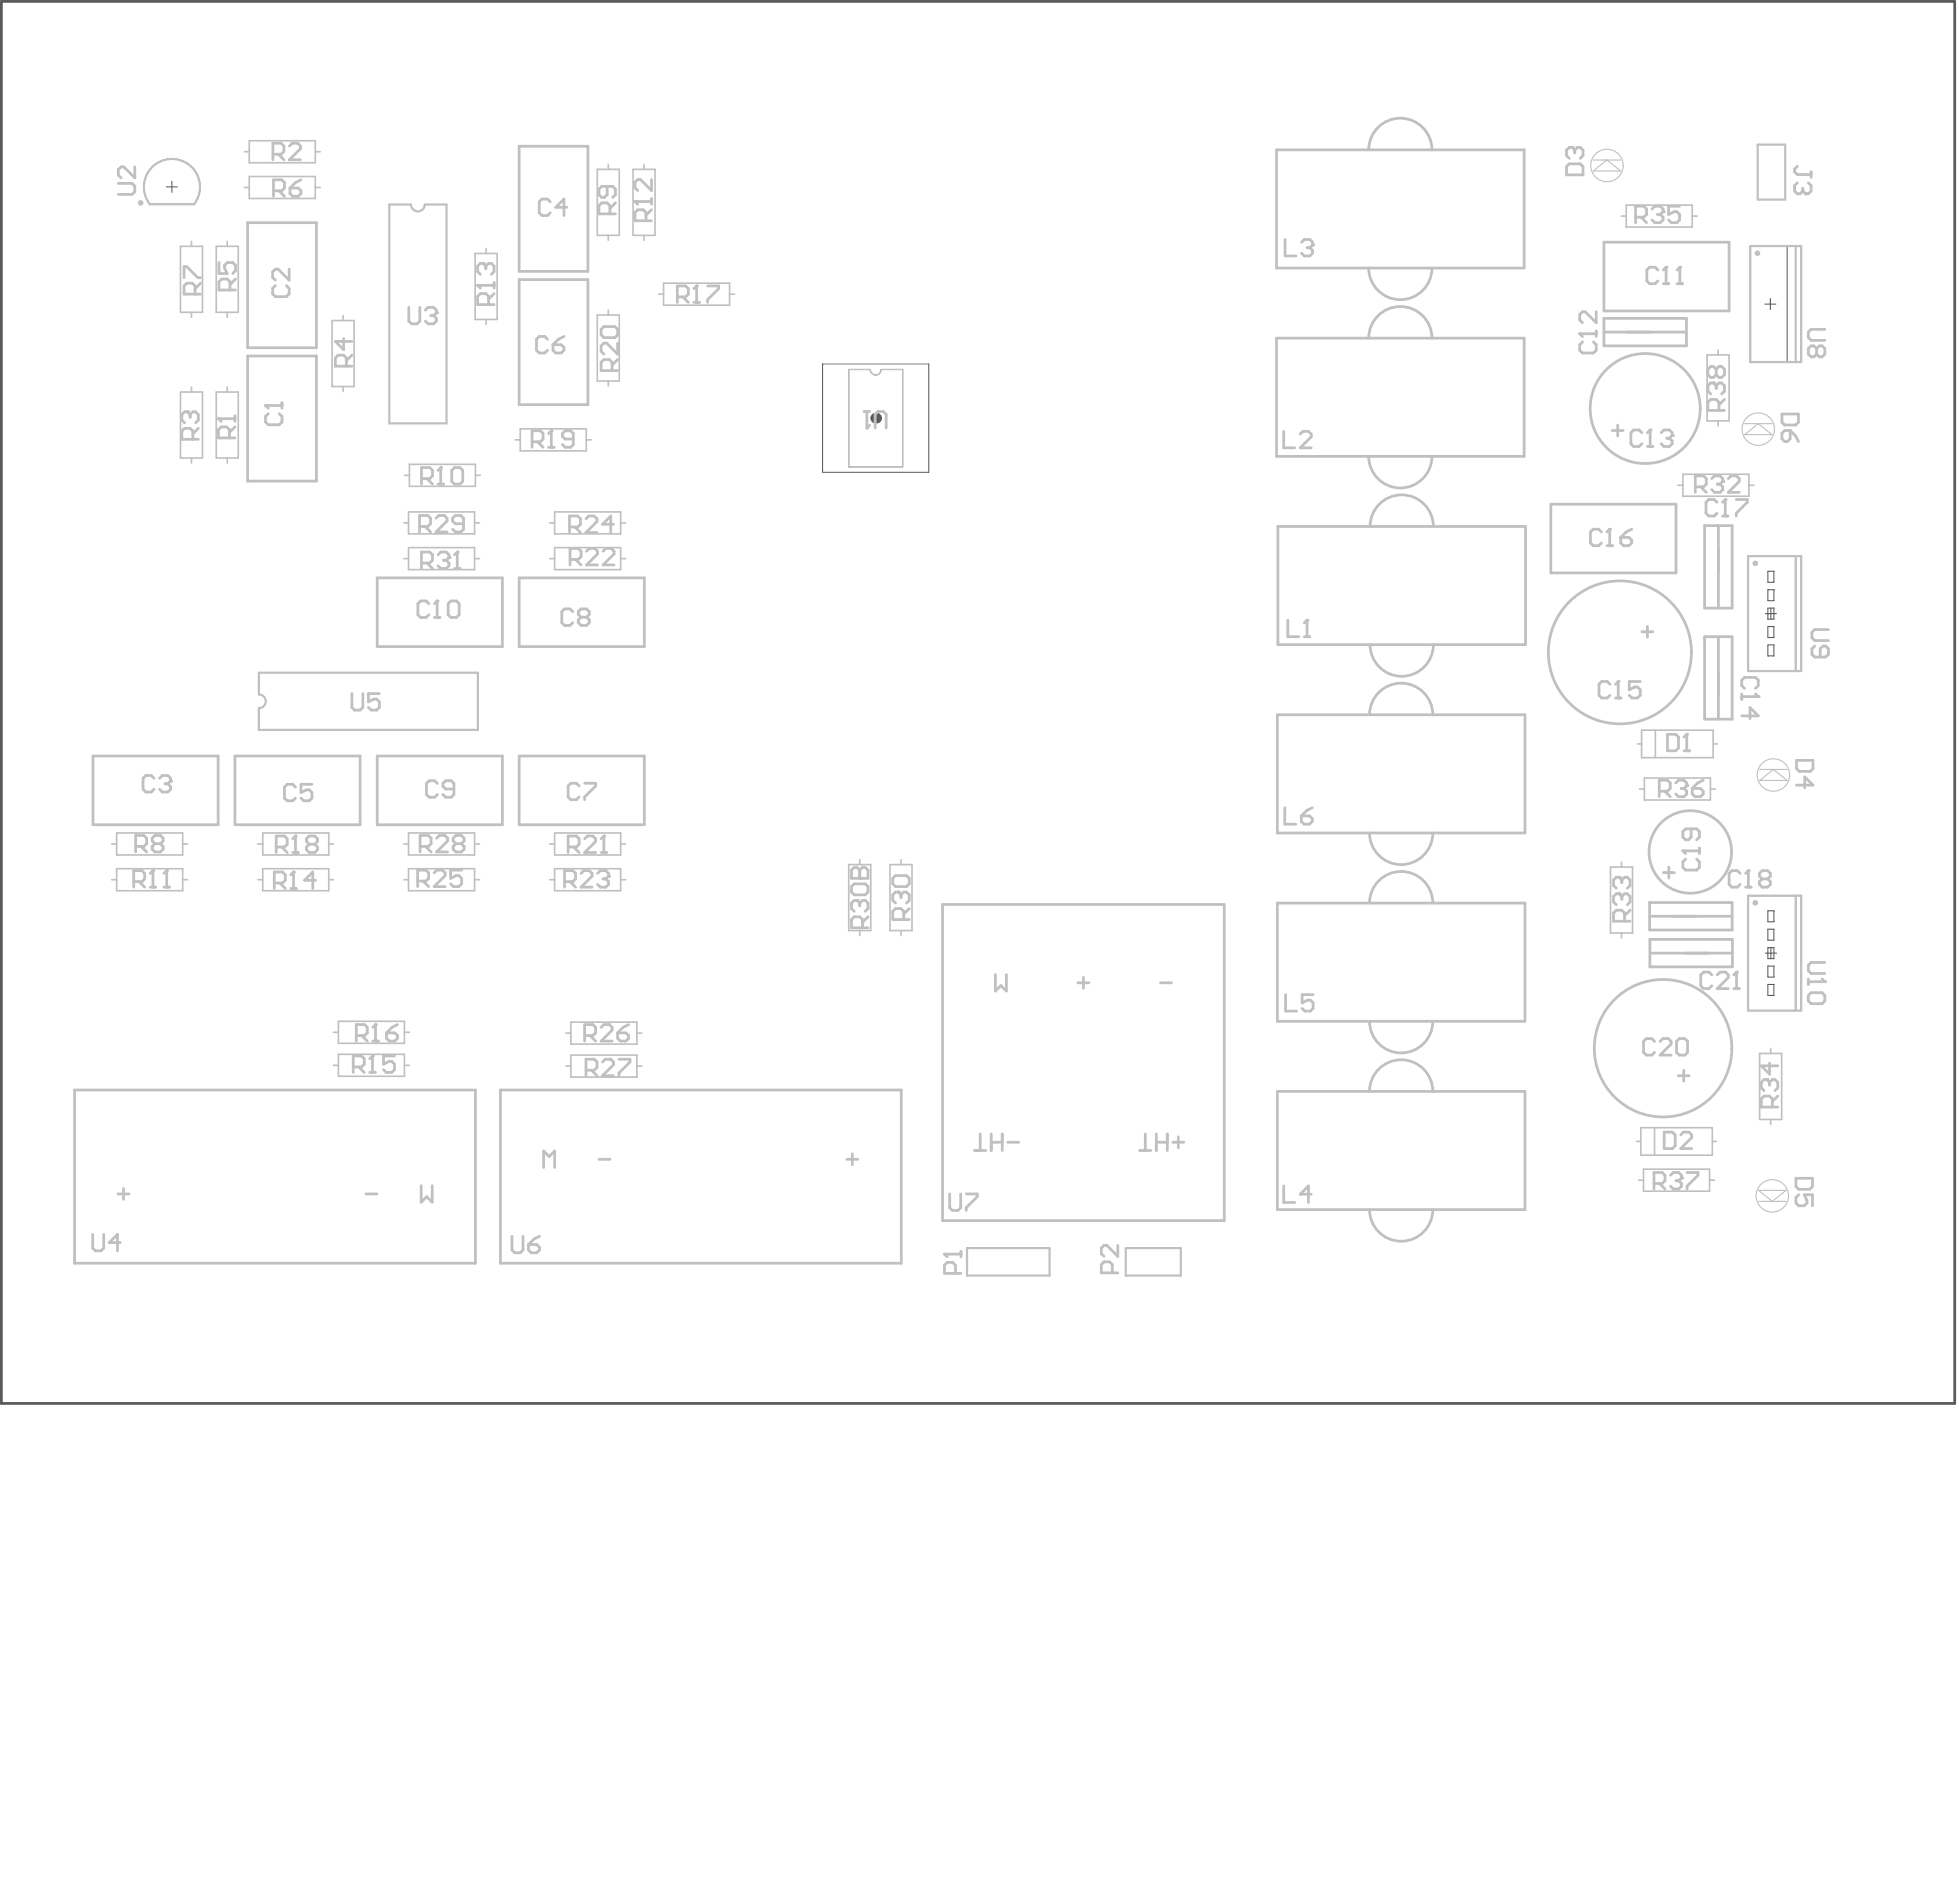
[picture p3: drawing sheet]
<svg xmlns="http://www.w3.org/2000/svg" width="1665mm" height="1597mm" viewBox="0 0 1665 1597" stroke-linecap="round" stroke-linejoin="round" font-family="sans-serif">
<path d="M141 159h10M146 154v9M1500 258h9M1504 254v9M1505 517v9M1500 521h10M1500 810h10M1505 805v9" fill="none" stroke="#5a5a5a" stroke-width=".94"/>
<path d="M1 1h1660v1191h-1660z" fill="none" stroke="#5a5a5a" stroke-width="2.3"/>
<path d="M699 309h90v92h-90z" fill="none" stroke="#5a5a5a" stroke-width=".85"/>
<circle cx="744" cy="355" r="5" fill="#5a5a5a"/>
<g fill="none" stroke="#5a5a5a" stroke-width=".94">
<path d="M165 173a24 24 0 0 0-3-32 24 24 0 0 0-32 0 24 24 0 0 0-3 32l38 1M1487 209h44v99h-44zM1519 209v99M1486 472h45v98h-45zM1526 472v98M1502 485h6v10h-6zM1502 501h6v9h-6zM1502 517h6v9h-6zM1502 532h6v10h-6zM1502 548h6v9h-6zM1486 761h45v97h-45zM1502 774h6v9h-6z"/>
<path d="M1526 761v97M1502 789h6v10h-6zM1502 805h6v9h-6zM1502 821h6v9h-6zM1502 836h6v10h-6z"/>
</g>
<path d="M721 314h18a5 5 0 0 0 5 5 5 5 0 0 0 5-5h18v83h-46z" fill="none" stroke="#5a5a5a" stroke-width=".85"/>
<g fill="none" stroke="#c0c0c0" stroke-width="1.4">
<path d="M212 120h56v18h-56zM208 129h4M268 129h4M517 140v4M547 140v4M208 159h4M212 150h56v19h-56zM268 159h4M508 144h18v56h-18zM538 144h19v56h-19zM1382 174h56v19h-56zM517 200v4"/>
<path d="M547 200v4M1378 184h4M1438 184h4M153 209h19v56h-19zM163 205v4M184 209h18v56h-18zM193 205v4M404 215h18v56h-18zM413 211v4M560 250h4M564 241h56v18h-56zM620 250h4"/>
<path d="M163 265v5M193 265v5M282 272h19v56h-19zM292 268v4M413 271v5M508 268h18v56h-18zM517 263v5M1460 297v4M1451 301h18v57h-18zM153 333h19v56h-19zM163 329v4M184 333h18v56h-18z"/>
<path d="M193 329v4M292 328v5M517 324v4M1460 358v4M438 374h4M442 364h56v19h-56zM498 374h4M163 389v4M193 389v4M348 394h56v19h-56zM344 404h4M404 404h4"/>
<path d="M1426 412h4M1430 403h56v19h-56zM1486 412h4M347 435h56v19h-56zM471 435h56v19h-56zM343 444h4M403 444h5M467 444h4M527 444h5M343 475h4M347 465h56v19h-56zM403 475h5"/>
<path d="M467 475h4M471 465h56v19h-56zM527 475h5M1392 632h3M1395 620h61v24h-61zM1407 620v24M1456 632h3M1393 670h4M1397 661h56v19h-56zM1453 670h5M95 717h4M99 708h56v18h-56z"/>
<path d="M155 717h4M219 717h4M223 708h56v18h-56zM279 717h4M343 717h4M347 708h56v18h-56zM403 717h5M467 717h4M471 708h56v18h-56zM527 717h5M99 738h56v19h-56zM223 738h56v19h-56z"/>
<path d="M347 738h56v19h-56zM471 738h56v19h-56zM721 734h19v57h-19zM731 730v4M756 734h19v57h-19zM766 730v4M1369 737h18v56h-18zM1378 732v5M95 747h4M155 747h4M219 747h4M279 747h4"/>
<path d="M343 747h4M403 747h5M467 747h4M527 747h5M731 791v4M766 791v4M1378 793v4M283 877h5M288 868h56v18h-56zM344 877h4M481 878h4M485 868h56v19h-56z"/>
<path d="M541 878h4M288 896h56v18h-56zM485 896h56v19h-56zM1495 895h19v56h-19zM1505 891v4M283 905h5M344 905h4M481 906h4M541 906h4M1394 958h61v23h-61zM1406 958v23M1505 951v4"/>
<path d="M1391 970h3M1455 970h4M1397 993h56v19h-56zM1392 1003h5M1453 1003h4"/>
</g>
<path d="M1354 136h23M1354 145l12-9 11 9zM1482 360h24M1482 369l12-9 12 9zM1495 654h24M1495 663l12-9 12 9zM1494 1011h24l-12 10zM1494 1021h24" fill="none" stroke="#c0c0c0" stroke-width=".94"/>
<g fill="none" stroke="#c0c0c0" stroke-width="2.3">
<path d="M441 124h59v107h-59zM1085 127h210v101h-210zM210 189h59v106h-59zM1363 206h106v58h-106zM441 238h59v106h-59zM1363 270h70v24h-70zM1085 287h210v101h-210zM1363 282h69M210 302h59v107h-59zM1370 366h9M1375 361v9M1318 428h106v59h-106z"/>
<path d="M1086 447h210v101h-210zM1449 447h23v70h-23zM1460 447v68M321 491h106v58h-106zM441 491h107v58h-107zM487 520l-3-3h-4l-3 3v9l3 2h4l3-2M494 524l-3-2v-2l3-3h4l3 3v2l-3 2M494 524l-3 3v2l3 2h4l3-2v-2l-3-3M494 524h4M1395 537h10M1400 532v9M1449 541h23v70h-23z"/>
<path d="M1460 542v69M1086 607h210v101h-210zM79 642h106v59h-106zM200 642h106v59h-106zM321 642h106v59h-106zM441 642h107v59h-107zM130 740v14M1418 737v9M114 749h7l2-2v-5l-2-2h-7v14M118 749l5 5M128 754h4M1414 741h9"/>
<path d="M801 768h239v269h-239zM1086 767h210v101h-210zM1402 767h70v23h-70zM1402 778h69M1402 798h70v23h-70zM1403 810h69M916 835h9M921 830v10M1426 914h9M1431 909v9M63 926h341v147h-341zM425 926h341v147h-341z"/>
<path d="M1086 927h210v101h-210zM509 985h9M100 1014h10M105 1010v9M311 1014h9M358 1007v14l5-4 4 4v-14"/>
</g>
<path d="M1494 123h23v47h-23zM127 174h38M349 174h-18v186h48v-186h-18M1487 209h44v99h-44zM1526 209v99M1486 472h45v98h-45zM1526 472v98M220 590v-19h186v49h-186v-18M1486 761h45v97h-45zM1526 761v97M822 1060h70v24h-70zM957 1060h46v24h-46z" fill="none" stroke="#c0c0c0" stroke-width="1.9"/>
<path d="M739 314h-18v83h46v-83h-18" fill="none" stroke="#c0c0c0" stroke-width="1.2"/>
<circle cx="130" cy="740" r="1.2" fill="#c0c0c0"/>
<path d="M130 740l-2 2M142 740v14M139 754h5" fill="none" stroke="#c0c0c0" stroke-width="2.3"/>
<circle cx="142" cy="740" r="1.2" fill="#c0c0c0"/>
<path d="M131 661l-2-2h-5l-2 2v9l2 3h5l2-3M136 661l2-2h5l2 2v2M142 740l-3 2" fill="none" stroke="#c0c0c0" stroke-width="2.3"/>
<circle cx="145" cy="663" r="1.2" fill="#c0c0c0"/>
<g fill="none" stroke="#c0c0c0" stroke-width="2.3">
<path d="M101 156h11l3 2v5l-3 2h-11M115 142v9l-10-9h-2l-2 2v5l2 2M186 223v9h7l-2-4v-3l2-2h5l2 2v5l-2 2M200 237l-5 5M195 246v-7l-2-2h-5l-2 2v7h14M140 666h3M143 666l2 2v2l-2 3h-5l-2-3M145 663l-2 3M115 719h7l3-2v-5l-3-2h-7v14M120 719l5 5M132 717l-3-3v-2l3-2h4l3 2v2l-3 3M132 717l-3 2v2l3 3h4l3-3v-2l-3-2"/>
<path d="M132 717h4M233 750h7l2-2v-5l-2-2h-7v14M238 750l4 5M247 755h5M249 741v14"/>
</g>
<circle cx="249" cy="741" r="1.2" fill="#c0c0c0"/>
<path d="M251 669l-2-3h-5l-2 3v9l2 2h5l2-2M265 666h-9v7l4-2h3l2 2v5l-2 2h-5l-2-2M235 720h7l2-3v-4l-2-3h-7v14M239 720l5 4M251 710v14M249 724h4M249 741l-2 2M268 748h-9l7-7v14" fill="none" stroke="#c0c0c0" stroke-width="2.3"/>
<circle cx="251" cy="710" r="1.2" fill="#c0c0c0"/>
<path d="M347 261v12l3 2h4l3-2v-12M361 263l3-2h4l3 2v3M292 288v9l-7-7h14M294 311v-7l-2-2h-5l-2 2v7h14M299 302l-5 4M251 710l-2 3M263 717l-3-2v-2l3-3h4l3 3v2l-3 2M263 717l-3 3v2l3 2h4l3-2v-2l-3-3M263 717h4" fill="none" stroke="#c0c0c0" stroke-width="2.3"/>
<circle cx="371" cy="266" r="1.2" fill="#c0c0c0"/>
<path d="M406 242h14M415 259v-7l-2-3h-5l-2 3v7h14M420 249l-5 5M420 240v5M366 268h2M368 268l3 2v3l-3 2h-4l-3-2M371 266l-3 2" fill="none" stroke="#c0c0c0" stroke-width="2.3"/>
<circle cx="406" cy="242" r="1.2" fill="#c0c0c0"/>
<path d="M411 224h-3l-2 2v5l2 2M406 242l2 3" fill="none" stroke="#c0c0c0" stroke-width="2.3"/>
<circle cx="411" cy="224" r="1.2" fill="#c0c0c0"/>
<path d="M411 224l2 2M413 226v2M413 226l2-2h3l2 2v5l-2 2M480 749h7l2-2v-5l-2-2h-7v14M484 749l5 5M494 742l2-2h5l2 2v2l-9 10h9M508 742l2-2h5l2 2v2M462 992v-14l5 4 4-4v14" fill="none" stroke="#c0c0c0" stroke-width="2.3"/>
<circle cx="517" cy="744" r="1.2" fill="#c0c0c0"/>
<path d="M492 668l-2-3h-5l-2 3v9l2 2h5l2-2M497 665h9v3l-9 9v2M483 720h7l2-3v-4l-2-3h-7v14M487 720l5 4M497 713l2-3h5l2 3v2l-9 9h9M513 710v14M511 724h5M512 747h3M515 747l2 2v2l-2 3h-5l-2-3M517 744l-2 3" fill="none" stroke="#c0c0c0" stroke-width="2.3"/>
<circle cx="513" cy="710" r="1.2" fill="#c0c0c0"/>
<g fill="none" stroke="#c0c0c0" stroke-width="2.3">
<path d="M516 158v7l-2 3h-3l-2-3v-4l2-3h10l2 3v4l-2 3M468 171l-3-2h-4l-3 2v10l3 2h4l3-2M482 176h-10l7-7v14M523 172l-5 5M540 171h14M554 178l-5 5M554 169v5M518 182v-7l-2-3h-5l-2 3v7h14M549 188v-7l-2-3h-5l-2 3v7h14M484 448h7l2-3v-4l-2-3h-7v14M489 448l4 4M498 441l2-3h5l2 3v2l-9 9h9"/>
<path d="M521 445h-9l7-7v14M484 475h7l3-2v-5l-3-2h-7v14M489 475l5 5M498 468l3-2h4l3 2v3l-10 9h10M512 468l3-2h4l3 2v3l-10 9h10M513 710l-2 3"/>
</g>
<circle cx="540" cy="171" r="1.2" fill="#c0c0c0"/>
<path d="M554 153v9l-10-9h-2l-2 2v5l2 2M540 171l2 3M728 765h-2l-2 2v5l2 2M738 779l-5 5M733 788v-7l-2-2h-5l-2 2v7h14M720 985h9M724 980v9" fill="none" stroke="#c0c0c0" stroke-width="2.3"/>
<circle cx="728" cy="765" r="1.2" fill="#c0c0c0"/>
<path d="M724 746h14v-7l-3-2h-2l-2 2v7M724 753l2-2h9l3 2v5l-3 2h-9l-2-2zM728 765l3 2M731 767v2M731 767l2-2h2l3 2v5l-3 2" fill="none" stroke="#c0c0c0" stroke-width="2.3"/>
<circle cx="731" cy="746" r="1.2" fill="#c0c0c0"/>
<path d="M724 746v-7l2-2h2l3 2v7M803 1065h14M817 1063v5M812 1082v-7l-2-3h-5l-2 3v7h14" fill="none" stroke="#c0c0c0" stroke-width="2.3"/>
<circle cx="803" cy="1065" r="1.2" fill="#c0c0c0"/>
<path d="M763 758h-2l-2 2v5l2 2M773 772l-5 4M768 781v-7l-2-2h-5l-2 2v7h14M803 1065l2 3" fill="none" stroke="#c0c0c0" stroke-width="2.3"/>
<circle cx="763" cy="758" r="1.2" fill="#c0c0c0"/>
<g fill="none" stroke="#c0c0c0" stroke-width="2.3">
<path d="M1094 527v14h10M1111 527v14M1108 541h5M1092 686v14h9M1106 693h7l2 2v3l-2 2h-5l-2-2zM1115 686l-4 2-5 5M759 746l2-2h9l3 2v5l-3 2h-9l-2-2zM763 758l3 2M766 760v2M766 760l2-2h2l3 2v5l-3 2M846 828v14l5-5 4 5v-14M986 835h9"/>
<path d="M1093 845v14h9M1116 845h-9v7l4-2h3l2 2v5l-2 2h-5l-2-2M1091 1007v14h9M1114 1014h-9l7-7v14M950 1058v9l-9-9h-3l-2 2v5l2 2M945 1081v-7l-2-2h-5l-2 2v7h14"/>
</g>
<circle cx="1111" cy="527" r="1.2" fill="#c0c0c0"/>
<path d="M1091 366v14h9M1105 369l2-3h5l2 3v2l-9 9h9M1111 527l-3 2M1376 759h-2l-3 3v4l3 3M1385 773l-4 5M1381 783v-7l-3-3h-4l-3 3v7h14" fill="none" stroke="#c0c0c0" stroke-width="2.3"/>
<circle cx="1376" cy="759" r="1.2" fill="#c0c0c0"/>
<path d="M1376 759l2 3M1376 745h-2l-3 3v4l3 3M1378 762v2M1378 762l3-3h2l2 3v4l-2 3" fill="none" stroke="#c0c0c0" stroke-width="2.3"/>
<circle cx="1376" cy="745" r="1.2" fill="#c0c0c0"/>
<path d="M1395 368l-2-3h-5l-2 3v9l2 2h5l2-2M1400 379h5M1402 365v14M1376 745l2 3M1378 748v2M1378 748l3-3h2l2 3v4l-2 3" fill="none" stroke="#c0c0c0" stroke-width="2.3"/>
<circle cx="1402" cy="365" r="1.2" fill="#c0c0c0"/>
<path d="M1402 365l-2 3M1412 368l2-3h5l2 3v2" fill="none" stroke="#c0c0c0" stroke-width="2.3"/>
<circle cx="1421" cy="370" r="1.2" fill="#c0c0c0"/>
<path d="M1416 372h3M1419 372l2 3v2l-2 2h-5l-2-2M1421 370l-2 2M1455 828l-3-2h-4l-3 2v9l3 3h4l3-3M1459 828l3-2h4l3 2v2l-10 10h10M1473 840h5M1476 826v14" fill="none" stroke="#c0c0c0" stroke-width="2.3"/>
<circle cx="1476" cy="826" r="1.2" fill="#c0c0c0"/>
<path d="M1441 414h7l2-3v-4l-2-3h-7v14M1445 414l5 4M1455 407l2-3h5l2 3v2M1476 826l-3 2" fill="none" stroke="#c0c0c0" stroke-width="2.3"/>
<circle cx="1464" cy="409" r="1.2" fill="#c0c0c0"/>
<path d="M1456 325h-2l-3 3v4l3 3M1465 339l-4 5M1461 349v-7l-3-3h-4l-3 3v7h14M1459 411h3M1462 411l2 3v2l-2 2h-5l-2-2M1464 409l-2 2M1469 407l2-3h5l2 3v2l-9 9h9" fill="none" stroke="#c0c0c0" stroke-width="2.3"/>
<circle cx="1456" cy="325" r="1.2" fill="#c0c0c0"/>
<path d="M1458 314v4M1458 314l3-3h2l2 3v4l-2 3h-2l-3-3M1458 314l-2-3h-2l-3 3v4l3 3h2l2-3M1456 325l2 3M1458 328v2M1458 328l3-3h2l2 3v4l-2 3M1551 818h-12l-2 2v5l2 2h12M1537 832v4M1537 834h14M1526 1001h14v7l-2 2h-9l-3-2zM1529 1015l-3 2v5l3 2h4l3-2v-2l-3-5h7v9" fill="none" stroke="#c0c0c0" stroke-width="2.3"/>
<circle cx="1551" cy="834" r="1.2" fill="#c0c0c0"/>
<path d="M1527 141l-2 3v2l2 2h12M1537 155l2 3v4l-2 3h-3M1539 146v5M1554 535h-12l-2 2v5l2 2h12M1542 549l-2 2v5l2 2h9l3-2v-5l-3-2h-2l-2 2v7M1548 832l3 2M1537 846l2-3h9l3 3v4l-3 3h-9l-2-3z" fill="none" stroke="#c0c0c0" stroke-width="2.3"/>
<circle cx="1534" cy="165" r="1.2" fill="#c0c0c0"/>
<path d="M1527 155l-2 3v4l2 3h3l2-3M1532 160v2M1532 162l2 3M186 356h14M200 353v5M195 372v-7l-2-2h-5l-2 2v7h14M200 363l-5 4" fill="none" stroke="#c0c0c0" stroke-width="2.3"/>
<circle cx="186" cy="356" r="1.2" fill="#c0c0c0"/>
<path d="M1092 203v14h9M1106 206l2-3h5l2 3v2M511 280l2-3h10l2 3v4l-2 3h-10l-2-3zM525 291v10l-9-10h-3l-2 3v4l2 3M520 315v-7l-2-3h-5l-2 3v7h14M525 305l-5 5M186 356l2 2" fill="none" stroke="#c0c0c0" stroke-width="2.3"/>
<circle cx="1115" cy="208" r="1.2" fill="#c0c0c0"/>
<path d="M1336 125h-2l-3 3v4l3 3M1331 142l3-3h9l2 3v7h-14zM1111 210h2M1113 210l2 3v2l-2 2h-5l-2-2M1115 208l-2 2" fill="none" stroke="#c0c0c0" stroke-width="2.3"/>
<circle cx="1336" cy="125" r="1.2" fill="#c0c0c0"/>
<path d="M1336 125l2 3M1338 128v2M1338 128l3-3h2l2 3v4l-2 3M1375 579v14M1368 581l-2-2h-5l-2 2v10l2 2h5l2-2M1373 593h5" fill="none" stroke="#c0c0c0" stroke-width="2.3"/>
<circle cx="1375" cy="579" r="1.2" fill="#c0c0c0"/>
<path d="M1375 579l-2 2M1394 579h-9v7l4-2h3l2 2v5l-2 2h-5l-2-2M1430 723h14M1432 730l-2 2v5l2 2h10l2-2v-5l-2-2M1444 720v5" fill="none" stroke="#c0c0c0" stroke-width="2.3"/>
<circle cx="1430" cy="723" r="1.2" fill="#c0c0c0"/>
<path d="M1459 427l-2-3h-5l-2 3v9l2 2h5l2-2M1464 438h4M1466 424v14M1437 704v7l-2 2h-3l-2-2v-5l2-2h10l2 2v5l-2 2M1430 723l2 2" fill="none" stroke="#c0c0c0" stroke-width="2.3"/>
<circle cx="1466" cy="424" r="1.2" fill="#c0c0c0"/>
<path d="M1466 424l-2 3M1475 424h10v3l-10 9v2M1480 589v5M1480 592h14M1482 585l-2-3v-4l2-3h10l2 3v4l-2 3" fill="none" stroke="#c0c0c0" stroke-width="2.3"/>
<circle cx="1494" cy="592" r="1.2" fill="#c0c0c0"/>
<g fill="none" stroke="#c0c0c0" stroke-width="2.3">
<path d="M246 160h7l3 2v2l-3 3h-4l-3-3zM256 153l-5 2-5 5M232 162h7l3-2v-5l-3-2h-7v14M237 162l5 5M156 236v-9h3l9 9h2M246 229v9l-10-9h-2l-2 2v5l2 2M166 250v-7l-3-2h-4l-3 2v7h14M170 241l-4 4M234 243l-2 2v5l2 2h9l3-2v-5l-3-2M1551 280h-12l-2 2v5l2 2h12M1544 296l-3-2h-2l-2 2v5l2 2h2l3-2M1544 296l2-2h2l3 2v5l-3 2h-2l-2-2"/>
<path d="M1544 296v5M1514 352h14v7l-2 2h-9l-3-2zM1514 368l3-2h4v7l-2 2h-2l-3-2zM1521 366l5 4 2 5M1492 589l2 3M1480 608h14l-7-7v9M1527 646h14v7l-3 2h-9l-2-2zM1527 667h14l-7-7v9M317 897v14M526 900h9v2l-9 9v3M300 906h7l3-2v-5l-3-2h-7v14M305 906l5 5"/>
<path d="M314 911h5M498 909h7l2-2v-5l-2-2h-7v14M503 909l4 5M512 902l2-2h5l2 2v2l-9 10h9M79 1049v11l2 3h5l2-3v-11M102 1056h-9l7-7v14M435 1050v12l2 2h5l2-2v-12M449 1057h7l2 3v2l-2 2h-5l-2-2zM458 1050l-4 3-5 4"/>
</g>
<circle cx="317" cy="897" r="1.2" fill="#c0c0c0"/>
<g fill="none" stroke="#c0c0c0" stroke-width="2.3">
<path d="M364 513l-2-2h-5l-2 2v9l2 3h5l2-3M371 511v14M369 525h5M299 589v12l2 2h5l2-2v-12M322 589h-9v7l5-2h2l2 2v5l-2 2h-5l-2-2M372 666l-3-3h-4l-3 3v9l3 2h4l3-2M386 670h-7l-3-2v-2l3-3h4l3 3v9l-3 2h-4l-3-2M357 719h7l2-2v-5l-2-2h-7v14M362 719l4 5M371 712l2-2h5l2 2v2l-9 10h9M387 717l-2-3v-2l2-2h5l2 2v2l-2 3M387 717l-2 2v2l2 3h5l2-3v-2l-2-2"/>
<path d="M387 717h5M392 739h-9v7l5-2h2l2 2v5l-2 2h-5l-2-2M355 748h7l2-2v-5l-2-2h-7v14M360 748l4 5M369 741l2-2h5l2 2v3l-9 9h9M317 897l-3 2M335 897h-9v7l5-2h2l2 2v5l-2 2h-5l-2-2"/>
</g>
<circle cx="371" cy="511" r="1.2" fill="#c0c0c0"/>
<path d="M357 447h7l2-2v-5l-2-2h-7v14M361 447l5 5M371 440l2-2h5l2 2v3l-9 9h9M394 445h-7l-2-2v-3l2-2h5l2 2v10l-2 2h-5l-2-2M358 478h7l3-2v-5l-3-2h-7v14M363 478l5 5M372 471l3-2h4l3 2v3M371 511l-2 2M381 513l2-2h5l2 2v9l-2 3h-5l-2-3z" fill="none" stroke="#c0c0c0" stroke-width="2.3"/>
<circle cx="382" cy="474" r="1.2" fill="#c0c0c0"/>
<path d="M377 476h2M379 476l3 2v3l-3 2h-4l-3-2M382 474l-3 2M389 469v14M386 483h5" fill="none" stroke="#c0c0c0" stroke-width="2.3"/>
<circle cx="389" cy="469" r="1.2" fill="#c0c0c0"/>
<path d="M375 397v14M358 407h7l3-3v-4l-3-3h-7v14M363 407l5 4M372 411h5M389 469l-3 2" fill="none" stroke="#c0c0c0" stroke-width="2.3"/>
<circle cx="375" cy="397" r="1.2" fill="#c0c0c0"/>
<path d="M452 375h7l3-2v-5l-3-2h-7v14M457 375l5 5M466 380h5M469 366v14M375 397l-3 3M384 400l2-3h5l2 3v9l-2 2h-5l-2-2z" fill="none" stroke="#c0c0c0" stroke-width="2.3"/>
<circle cx="469" cy="366" r="1.2" fill="#c0c0c0"/>
<path d="M576 252h7l2-2v-5l-2-2h-7v14M580 252l5 5M590 257h4M592 243v14M465 288l-2-2h-5l-2 2v10l2 2h5l2-2M470 293h7l2 2v3l-2 2h-5l-2-2zM479 286l-4 2-5 5M469 366l-3 2M487 373h-7l-2-2v-3l2-2h5l2 2v10l-2 2h-5l-2-2" fill="none" stroke="#c0c0c0" stroke-width="2.3"/>
<circle cx="592" cy="243" r="1.2" fill="#c0c0c0"/>
<path d="M592 243l-2 2M601 243h10v2l-10 10v2M969 977h9M973 963v14M983 970h9M983 963v14M992 963v14M997 970h9M1001 966v9M1420 998l2-2h5l2 2v3M1406 1005h7l2-2v-5l-2-2h-7v14M1410 1005l5 5" fill="none" stroke="#c0c0c0" stroke-width="2.3"/>
<circle cx="1429" cy="1001" r="1.2" fill="#c0c0c0"/>
<path d="M1410 672h7l2-2v-5l-2-2h-7v14M1415 672l4 5M1424 665l2-2h5l2 2v2M1406 885l-2-3h-5l-2 3v9l2 2h5l2-2M1411 885l2-3h5l2 3v2l-9 9h9M1425 885l2-3h5l2 3v9l-2 2h-5l-2-2zM1414 962h7l3 2v9l-3 3h-7zM1428 964l3-2h4l3 2v2l-10 10h10M1434 996h9v2l-9 10v2M1424 1003h3M1427 1003l2 2v3l-2 2h-5l-2-2M1429 1001l-2 2" fill="none" stroke="#c0c0c0" stroke-width="2.3"/>
<circle cx="1433" cy="667" r="1.2" fill="#c0c0c0"/>
<path d="M1417 624h7l2 2v9l-2 3h-7zM1431 638h5M1433 624v14M1429 670h2M1431 670l2 2v2l-2 3h-5l-2-3M1433 667l-2 3M1438 670h7l2 2v2l-2 3h-5l-2-3zM1447 663l-4 2-5 5" fill="none" stroke="#c0c0c0" stroke-width="2.3"/>
<circle cx="1433" cy="624" r="1.2" fill="#c0c0c0"/>
<path d="M1361 452l-2-2h-5l-2 2v9l2 3h5l2-3M1368 450v14M1366 464h4M1433 624l-2 2" fill="none" stroke="#c0c0c0" stroke-width="2.3"/>
<circle cx="1368" cy="450" r="1.2" fill="#c0c0c0"/>
<path d="M1409 229l-2-2h-5l-3 2v10l3 2h5l2-2M1416 227v14M1414 241h4M1368 450l-2 2M1377 457h7l3 2v2l-3 3h-4l-3-3zM1387 450l-5 2-5 5" fill="none" stroke="#c0c0c0" stroke-width="2.3"/>
<circle cx="1416" cy="227" r="1.2" fill="#c0c0c0"/>
<path d="M1416 227l-2 2M1428 227v14M1425 241h5" fill="none" stroke="#c0c0c0" stroke-width="2.3"/>
<circle cx="1428" cy="227" r="1.2" fill="#c0c0c0"/>
<path d="M1404 177l2-2h5l2 2v3M1390 184h7l2-2v-5l-2-2h-7v14M1395 184l4 5M1428 227l-3 2" fill="none" stroke="#c0c0c0" stroke-width="2.3"/>
<circle cx="1413" cy="180" r="1.2" fill="#c0c0c0"/>
<path d="M1413 180l-2 2M1427 175h-9v7l5-2h2l2 2v5l-2 2h-5l-2-2M1409 182h2M1411 182l2 2v3l-2 2h-5l-2-2M1501 917h-2l-2 2v5l2 2M1511 931l-5 5M1506 940v-7l-2-2h-5l-2 2v7h14" fill="none" stroke="#c0c0c0" stroke-width="2.3"/>
<circle cx="1501" cy="917" r="1.2" fill="#c0c0c0"/>
<path d="M1486 740v14M1479 742l-3-2h-4l-3 2v9l3 3h4l3-3M1483 754h5M1501 917l3 2M1504 903v9l-7-7h14M1504 919v3M1504 919l2-2h2l3 2v5l-3 2" fill="none" stroke="#c0c0c0" stroke-width="2.3"/>
<circle cx="1486" cy="740" r="1.2" fill="#c0c0c0"/>
<path d="M226 344h14M228 351l-2 3v4l2 3h9l3-3v-4l-3-3M240 342v5M1486 740l-3 2M1497 747l-2-3v-2l2-2h5l2 2v2l-2 3M1497 747l-2 2v2l2 3h5l2-3v-2l-2-2M1497 747h5" fill="none" stroke="#c0c0c0" stroke-width="2.3"/>
<circle cx="226" cy="344" r="1.2" fill="#c0c0c0"/>
<path d="M232 131h7l2-2v-5l-2-2h-7v14M237 131l4 5M246 124l2-2h5l2 2v2l-9 10h9M159 350h-2l-2 2v5l2 2M226 344l2 3M164 373v-7l-2-2h-5l-2 2v7h14M169 364l-5 5" fill="none" stroke="#c0c0c0" stroke-width="2.3"/>
<circle cx="159" cy="350" r="1.2" fill="#c0c0c0"/>
<path d="M159 350l3 2M162 352v3M162 352l2-2h2l3 2v5l-3 2M303 880h7l2-3v-4l-2-3h-7v14M307 880l5 4M319 870v14M497 880h7l2-3v-4l-2-3h-7v14M501 880l5 4M511 873l2-3h5l2 3v2l-9 9h9M525 877h7l2 3v2l-2 2h-5l-2-2zM534 870l-4 3-5 4M317 884h4" fill="none" stroke="#c0c0c0" stroke-width="2.3"/>
<circle cx="319" cy="870" r="1.2" fill="#c0c0c0"/>
<path d="M734 350h5M737 350v14M744 364v-12l2-2h5l2 2v12M319 870l-2 3M328 877h7l3 3v2l-3 2h-4l-3-2zM338 870l-5 3-5 4M807 1014v12l2 2h5l2-2v-12M821 1014h9v3l-9 9v2" fill="none" stroke="#c0c0c0" stroke-width="2.3"/>
<circle cx="737" cy="364" r="1.2" fill="#c0c0c0"/>
<path d="M1342 284h14M1345 291l-3 2v5l3 2h9l2-2v-5l-2-2M1356 281v5M739 361l-2 3" fill="none" stroke="#c0c0c0" stroke-width="2.3"/>
<circle cx="1342" cy="284" r="1.2" fill="#c0c0c0"/>
<g fill="none" stroke="#c0c0c0" stroke-width="2.3">
<path d="M1163 127a27 27 0 0 1 27-27 27 27 0 0 1 27 27M1163 228a27 27 0 0 0 27 27 27 27 0 0 0 27-27M1356 265v9l-9-9h-2l-3 2v5l3 2M1163 287a27 27 0 0 1 27-27 27 27 0 0 1 27 27M1342 284l3 2M1163 388a27 27 0 0 0 27 27 27 27 0 0 0 27-27M1164 447a27 27 0 0 1 27-27 27 27 0 0 1 27 27M1164 548a27 27 0 0 0 27 26 27 27 0 0 0 27-26M1164 607a27 27 0 0 1 27-27 27 27 0 0 1 27 27M1164 708a27 27 0 0 0 27 26 27 27 0 0 0 27-26M1164 767a27 27 0 0 1 27-27 27 27 0 0 1 27 27M1164 868a27 27 0 0 0 27 26 27 27 0 0 0 27-26"/>
<path d="M1164 927a27 27 0 0 1 27-27 27 27 0 0 1 27 27M828 977h10M833 963v14M842 970h10M842 963v14M852 963v14M856 970h10M1164 1028a27 27 0 0 0 27 26 27 27 0 0 0 27-26"/>
<circle cx="119" cy="172" r="1.2"/>
<circle cx="1493" cy="215" r="1.2"/>
<circle cx="1398" cy="347" r="47"/>
<circle cx="1492" cy="479" r="1.2"/>
<circle cx="1377" cy="554" r="61"/>
<circle cx="1436" cy="724" r="35"/>
<circle cx="1492" cy="767" r="1.2"/>
<circle cx="1413" cy="890" r="58"/>
</g>
<path d="M739 314a5 5 0 0 0 5 5 5 5 0 0 0 5-5" fill="none" stroke="#c0c0c0" stroke-width="1.2"/>
<path d="M127 173a24 24 0 0 1 3-32 24 24 0 0 1 32 0 24 24 0 0 1 3 32M349 174a6 6 0 0 0 6 6 6 6 0 0 0 6-6M220 590a6 6 0 0 1 6 6 6 6 0 0 1-6 6" fill="none" stroke="#c0c0c0" stroke-width="1.9"/>
<g fill="none" stroke="#c0c0c0" stroke-width=".94">
<circle cx="1366" cy="141" r="14"/>
<circle cx="1494" cy="365" r="14"/>
<circle cx="1507" cy="658" r="14"/>
<circle cx="1506" cy="1016" r="14"/>
</g>
</svg>
